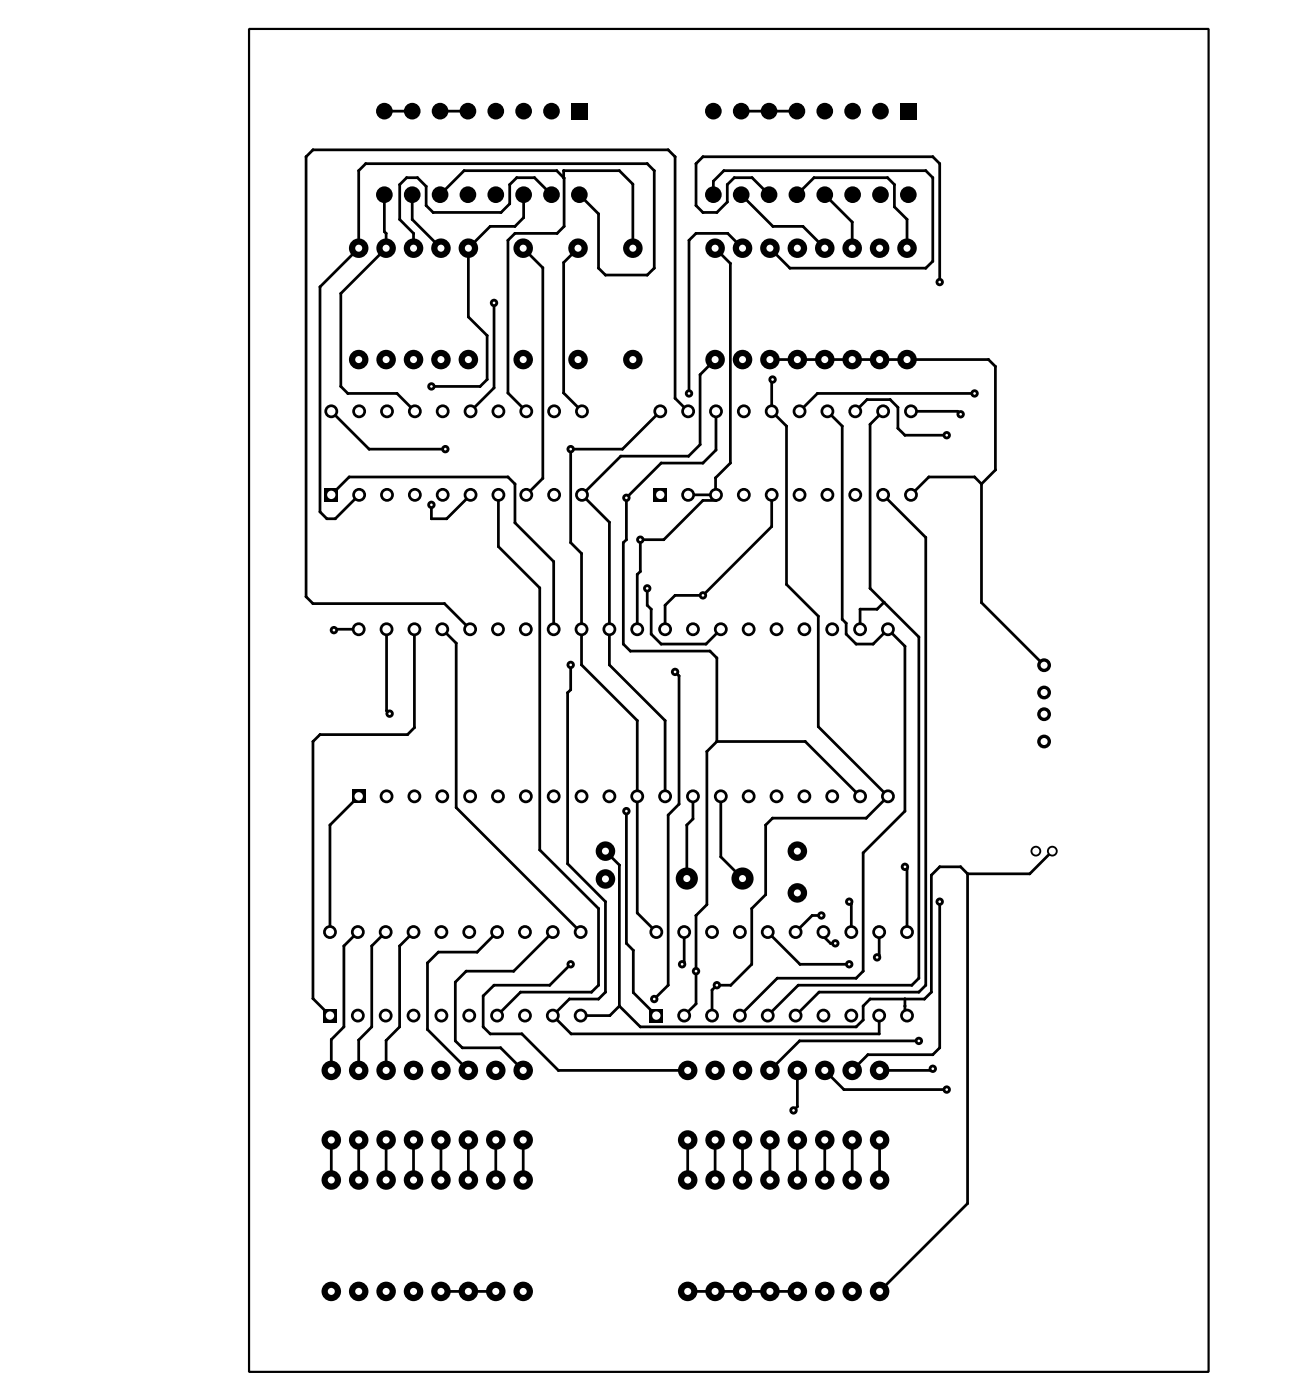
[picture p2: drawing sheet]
<svg xmlns="http://www.w3.org/2000/svg" width="118mm" height="128mm" viewBox="0 0 118 128" stroke-linecap="round" stroke-linejoin="round" font-family="sans-serif">
<g fill="none" stroke="#000" stroke-width=".25">
<path d="M35 17.8v3.3l.2 .2v1.3l-4.1 4.2v8.4l.6 .7h4.5l1.6 1.6M35 10.1h2.6M37.6 17.8v2.2l2.6 2.6M40.1 17.8h.1M40.1 10.1h2.6M47.7 17.8v2l-.7 .8h-2.3l-2 2v6.3l1.7 1.7v4l-.6 .6h-4.5M50.3 17.8l-1.6-1.6h-1.6l-.6 .6v1.8l-.8 .8h-6.2l-.6-.7v-1.7l-.8-.8h-1l-.7 .6v3.2l1.3 1.3v1.3M51.4 16.2v-.6h5.1l1.2 1.2v5.8M51.4 16.2v4.4l-.6 .7h-3.8l-.7 .6v13.9l1.7 1.7M51.4 16.2l-.6-.6h-8.5l-2.2 2.2M52.8 17.8l1.8 1.7v5l.6 .6h3.8l.7-.6v-8.9l-.7-.7h-25.7l-.6 .7v7l-3.5 3.6v20.5l.6 .6h.8l2.1-2.2M65 17.8v-1.3l1-.9h18.4l.7 .6v7.6l-.7 .7h-12.4l-1.8-1.9"/>
<path d="M67.6 17.8l2.9 2.8h2.7l2 2M67.6 10.1h5.1M70.1 17.8h.1M70.1 17.8l-1.5-1.6h-1.6l-.7 .6v1.6l-.9 1h-1.3l-.6-.7v-3.8l.6-.6h21l.6 .6v10.8M72.7 17.8h.1M72.7 17.8l1.5-1.6h6.7l.7 .6v2.1l1.1 1.1v2.6M75.2 17.8l2.5 2.5v2.3M30.2 37.5l3.5 3.5h6.9M45 27.6v7.8l-2.1 2.1M47.7 22.6l1.8 1.8v19.2l-1.5 1.5M52.7 22.6l-1.3 1.3v11.9l1.7 1.7M60.2 37.5l-3.4 3.5h-4.8v8.5l1 1v10.1l5.1 5.1v17.6l1.7 1.7"/>
<path d="M62.7 37.5l-1.1-1.2v-22l-.7-.6h-32.4l-.6 .6v40.1l.6 .7h12l2.4 2.3M65.2 32.8l-1.4 1.4v6.4l-1 1h-6.2l-3.5 3.5 2.5 2.5v13l5 5.1v6.9M65.2 22.6l1.4 1.4v18.2l-1.4 1.4v1.5h-2.5M65.3 37.5v3.5l-1.2 1.2h-3.8l-3.2 3.2v3.8l-.3 .3v9.2l.7 .7h7.2l.7 .6v7.6M67.7 22.6l-1.3-1.3h-2.9l-.7 .6v14M70.2 32.8h19.9l.7 .6v9.5l-1.3 1.2M70.4 34.6v.1v2.8l1.3 1.4v14.4l2.9 2.9v10.1l6.4 6.3-2 2h-8.6l-.6 .7v6.3l-1.3 1.3v5.1l-1.9 1.9h-1.2l-.5 .4v2.3M75.4 37.5l1.4 1.4v17.6l.4 .3v1l.9 .9h1.5l1.4-1.3 1.5 1.5v15.1l-3.8 3.8v10.8l-.6 .6h-7.2l-3.4 3.4M78 37.5l1.1-1.1h2.1l.7 .8v1.9l.6 .6h3.8M80.5 37.5l-1.2 1.2v15l4.5 4.4v31.1l-.7 .7h-10.3l-2.8 2.7M83.1 37.5h4.2l.3 .3M88.9 35.9h-14.4l-1.6 1.6"/>
<path d="M30.2 45.1l1.6-1.6h14.5l.7 .6v3.6l3.5 3.5v6.2M32.7 57.4h-2.2l-.1 .1M35.2 57.4v7.4l.3 .3M37.8 57.4v9l-.6 .6h-8l-.7 .6v23.5l1.6 1.5M40.3 57.4l1.3 1.3v15l11.3 11.3M42.9 45.1l-2.2 2.2h-1.4v-1.3M45.4 45.1v4.8l3.8 3.7v23.9l5.4 5.4v7l-.7 .6h-6.4l-2.2 2.1M59 53.7v1.5l.4 .4v2.2l.9 .9h4.1l1.3-1.3M65.3 45.1v.5h-1.2l-3.6 3.6h-2.1v2.9l-.3 .3v5M70.4 45.1v2.9l-6.3 6.3h-2.5l-1 .9v2.2M80.5 45.1l3.9 3.9v40.9l-.6 .6h-9.1l-2.2 2.1M80.6 54.9l-.6 .7h-1.6v1.8"/>
<path d="M89.5 44.1l-.6-.6h-4.2l-1.6 1.6M89.5 44.1v10.9l5.7 5.7M32.7 72.6l-2.6 2.7v9.7M52 60.6v2.3l-.2 .3v15.6l3.4 3.4v8.3l-.6 .6h-2.7l-1.5 1.5 1.7 1.7h28.1v-1.7M55.2 77.6l1.3 1.3v12.9M57.1 74v12l.6 .7v3.8l2.1 2.1M61.6 61.3l.3 .3v11.7l-1 1v15.6l-1.2 1.2M63.2 72.6v2.1l-.6 .6v4.8M65.4 67.6l-.9 .9v14l-1 1v8.1l-1.1 1M65.4 67.6h8l5 5M65.7 72.6v5.6l2 1.9M82.5 79.1l.2 .2v5.7"/>
<path d="M88.2 79.7l-.6-.6h-1.9l-.8 .7v10.7l-.6 .6h-5l-.6 .7v1.2l-.6 .7h-19.7l-1.9-1.9M88.2 79.7v30.1l-8 8M96 77.6l-2.1 2.1h-5.7M32.6 85l-1.2 1.3v7.4l-1.2 1.1v2.8M35.2 85l-1.3 1.3v7.4l-1.2 1.2v2.7M37.7 85l-1.3 1.3v7.4l-1.2 1.2v2.7M45.3 85l-1.8 1.8h-3.5l-1 1v6.1l3.7 3.7M50.4 85l-3.6 3.6h-4.3l-1 1v5.3l.7 .7h3.4l2.1 2M52 88l-1.9 1.9h-5.1l-.9 .9v2.9l.6 .6h2.9l3.3 3.3h11.8M56.5 91.8l-.9 .8h-2.7M62.4 85v2.8l-.2 .2M70 85l2.9 3h4.5"/>
<path d="M72.7 97.6v3.3l-.3 .4M74.9 83.5h-.8l-1.6 1.5M75.1 85v.4l.6 .6h.5M75.2 97.6l1.8 1.8h9.3M77.4 82.2l.2 .2v2.6M80.2 85v2.1l-.2 .2M82.5 91.1v1.3l.2 .2M83.8 94.9h-10.9l-2.7 2.7M85.1 97.5l-.2 .1h-4.7M85.7 82.2v13.4l-.6 .6h-6l-1.4 1.4M30.2 104v3.6M32.7 104v3.6"/>
<path d="M35.2 104v3.6M37.7 104v3.6M40.2 104v3.6M40.2 117.8h5M42.7 104v3.6M45.2 104v3.6M47.7 104v3.6M62.7 104v3.6M62.7 117.8h10M65.2 104v3.6M67.7 104v3.6M70.2 104v3.6"/>
<path d="M72.7 104v3.6M75.2 104v3.6M77.7 104v3.6M80.2 104v3.6"/>
</g>
<g fill="#000">
<circle cx="27.9" cy="14.3" r=".12"/>
<circle cx="28.5" cy="13.7" r=".12"/>
<circle cx="32.7" cy="15.6" r=".12"/>
<circle cx="33.3" cy="14.9" r=".12"/>
<circle cx="36.4" cy="16.8" r=".12"/>
<circle cx="37.1" cy="16.2" r=".12"/>
<circle cx="38.1" cy="16.2" r=".12"/>
<circle cx="38.9" cy="17" r=".12"/>
<circle cx="38.9" cy="18.7" r=".12"/>
<circle cx="39.5" cy="19.4" r=".12"/>
<circle cx="40.1" cy="17.8" r=".12"/>
<circle cx="42.3" cy="15.6" r=".12"/>
<circle cx="45.7" cy="19.4" r=".12"/>
<circle cx="46.5" cy="18.6" r=".12"/>
<circle cx="46.5" cy="16.8" r=".12"/>
<circle cx="47.1" cy="16.2" r=".12"/>
<circle cx="47.7" cy="19.8" r=".12"/>
<circle cx="48.7" cy="16.2" r=".12"/>
<circle cx="50.8" cy="15.6" r=".12"/>
<circle cx="51.4" cy="16.2" r=".12"/>
<circle cx="51.4" cy="15.6" r=".12"/>
<circle cx="54.6" cy="19.5" r=".12"/>
<circle cx="56.5" cy="15.6" r=".12"/>
<circle cx="57.7" cy="16.8" r=".12"/>
<circle cx="59" cy="14.9" r=".12"/>
<circle cx="59.7" cy="15.6" r=".12"/>
<circle cx="60.9" cy="13.7" r=".12"/>
<circle cx="61.6" cy="14.3" r=".12"/>
<circle cx="63.5" cy="18.7" r=".12"/>
<circle cx="63.5" cy="14.9" r=".12"/>
<circle cx="64.1" cy="14.3" r=".12"/>
<circle cx="64.1" cy="19.4" r=".12"/>
<circle cx="65" cy="16.5" r=".12"/>
<circle cx="65.4" cy="19.4" r=".12"/>
<circle cx="66" cy="15.6" r=".12"/>
<circle cx="66.3" cy="18.4" r=".12"/>
<circle cx="66.3" cy="16.8" r=".12"/>
<circle cx="67" cy="16.2" r=".12"/>
<circle cx="68.6" cy="16.2" r=".12"/>
<circle cx="70.1" cy="17.8" r=".12"/>
<circle cx="72.7" cy="17.8" r=".12"/>
<circle cx="74.2" cy="16.2" r=".12"/>
<circle cx="80.9" cy="16.2" r=".12"/>
<circle cx="81.6" cy="18.9" r=".12"/>
<circle cx="81.6" cy="16.8" r=".12"/>
<circle cx="84.4" cy="15.6" r=".12"/>
<circle cx="85.1" cy="16.2" r=".12"/>
<circle cx="85.1" cy="14.3" r=".12"/>
<circle cx="85.7" cy="14.9" r=".12"/>
<circle cx="29.2" cy="26.2" r=".12"/>
<circle cx="31.1" cy="35.2" r=".12"/>
<circle cx="31.1" cy="26.8" r=".12"/>
<circle cx="31.7" cy="35.9" r=".12"/>
<circle cx="35" cy="21.1" r=".12"/>
<circle cx="35.2" cy="21.3" r=".12"/>
<circle cx="36.2" cy="35.9" r=".12"/>
<circle cx="36.4" cy="20" r=".12"/>
<circle cx="37.6" cy="20" r=".12"/>
<circle cx="37.7" cy="21.3" r=".12"/>
<circle cx="42.7" cy="28.9" r=".12"/>
<circle cx="43.8" cy="35.2" r=".12"/>
<circle cx="44.4" cy="34.6" r=".12"/>
<circle cx="44.4" cy="30.6" r=".12"/>
<circle cx="44.7" cy="20.6" r=".12"/>
<circle cx="45" cy="35.4" r=".12"/>
<circle cx="46.3" cy="35.8" r=".12"/>
<circle cx="46.3" cy="21.9" r=".12"/>
<circle cx="47" cy="20.6" r=".12"/>
<circle cx="47" cy="21.3" r=".12"/>
<circle cx="49.5" cy="24.4" r=".12"/>
<circle cx="50.8" cy="21.3" r=".12"/>
<circle cx="51.4" cy="35.8" r=".12"/>
<circle cx="51.4" cy="23.9" r=".12"/>
<circle cx="51.4" cy="20.6" r=".12"/>
<circle cx="54.6" cy="24.5" r=".12"/>
<circle cx="55.2" cy="25.1" r=".12"/>
<circle cx="59" cy="25.1" r=".12"/>
<circle cx="59.7" cy="24.5" r=".12"/>
<circle cx="61.6" cy="36.3" r=".12"/>
<circle cx="62.8" cy="21.9" r=".12"/>
<circle cx="63.5" cy="21.3" r=".12"/>
<circle cx="63.8" cy="34.2" r=".12"/>
<circle cx="66.4" cy="21.3" r=".12"/>
<circle cx="66.6" cy="24" r=".12"/>
<circle cx="70.4" cy="34.7" r=".12"/>
<circle cx="70.5" cy="20.6" r=".12"/>
<circle cx="71.7" cy="38.9" r=".12"/>
<circle cx="72" cy="24.5" r=".12"/>
<circle cx="73.2" cy="20.6" r=".12"/>
<circle cx="74.5" cy="35.9" r=".12"/>
<circle cx="76.8" cy="38.9" r=".12"/>
<circle cx="77.7" cy="20.3" r=".12"/>
<circle cx="79.1" cy="36.4" r=".12"/>
<circle cx="79.3" cy="38.7" r=".12"/>
<circle cx="81.2" cy="36.4" r=".12"/>
<circle cx="81.9" cy="39.1" r=".12"/>
<circle cx="81.9" cy="37.2" r=".12"/>
<circle cx="82.5" cy="39.7" r=".12"/>
<circle cx="82.7" cy="20" r=".12"/>
<circle cx="84.4" cy="24.5" r=".12"/>
<circle cx="85.1" cy="23.8" r=".12"/>
<circle cx="87.3" cy="37.5" r=".12"/>
<circle cx="90.1" cy="32.8" r=".12"/>
<circle cx="90.8" cy="33.4" r=".12"/>
<circle cx="27.9" cy="54.4" r=".12"/>
<circle cx="28.5" cy="55.1" r=".12"/>
<circle cx="29.2" cy="46.7" r=".12"/>
<circle cx="29.8" cy="47.3" r=".12"/>
<circle cx="30.5" cy="57.4" r=".12"/>
<circle cx="30.6" cy="47.3" r=".12"/>
<circle cx="31.8" cy="43.5" r=".12"/>
<circle cx="33.7" cy="41" r=".12"/>
<circle cx="39.3" cy="47.3" r=".12"/>
<circle cx="40.5" cy="55.1" r=".12"/>
<circle cx="40.7" cy="47.3" r=".12"/>
<circle cx="41.6" cy="58.7" r=".12"/>
<circle cx="45.4" cy="49.9" r=".12"/>
<circle cx="46.3" cy="43.5" r=".12"/>
<circle cx="47" cy="47.7" r=".12"/>
<circle cx="47" cy="44.1" r=".12"/>
<circle cx="49.2" cy="53.6" r=".12"/>
<circle cx="49.5" cy="43.6" r=".12"/>
<circle cx="50.5" cy="51.2" r=".12"/>
<circle cx="52" cy="49.5" r=".12"/>
<circle cx="53" cy="50.5" r=".12"/>
<circle cx="55.6" cy="47.6" r=".12"/>
<circle cx="56.6" cy="41.6" r=".12"/>
<circle cx="56.8" cy="41" r=".12"/>
<circle cx="56.8" cy="49.5" r=".12"/>
<circle cx="56.8" cy="58.7" r=".12"/>
<circle cx="57.1" cy="49.2" r=".12"/>
<circle cx="57.5" cy="59.4" r=".12"/>
<circle cx="58.1" cy="52.4" r=".12"/>
<circle cx="58.4" cy="52.1" r=".12"/>
<circle cx="59" cy="55.2" r=".12"/>
<circle cx="59.4" cy="55.6" r=".12"/>
<circle cx="59.4" cy="57.8" r=".12"/>
<circle cx="60.3" cy="42.2" r=".12"/>
<circle cx="60.3" cy="58.7" r=".12"/>
<circle cx="60.5" cy="49.2" r=".12"/>
<circle cx="60.6" cy="55.2" r=".12"/>
<circle cx="61.6" cy="54.3" r=".12"/>
<circle cx="62.8" cy="41.6" r=".12"/>
<circle cx="63.8" cy="40.6" r=".12"/>
<circle cx="64.1" cy="42.2" r=".12"/>
<circle cx="64.1" cy="45.6" r=".12"/>
<circle cx="64.4" cy="58.7" r=".12"/>
<circle cx="64.7" cy="59.4" r=".12"/>
<circle cx="65.2" cy="43.6" r=".12"/>
<circle cx="65.2" cy="45.1" r=".12"/>
<circle cx="65.3" cy="41" r=".12"/>
<circle cx="65.3" cy="45.6" r=".12"/>
<circle cx="66.6" cy="42.2" r=".12"/>
<circle cx="70.4" cy="48" r=".12"/>
<circle cx="71.7" cy="53.3" r=".12"/>
<circle cx="74.6" cy="56.2" r=".12"/>
<circle cx="76.8" cy="56.5" r=".12"/>
<circle cx="77.2" cy="57.8" r=".12"/>
<circle cx="77.2" cy="56.8" r=".12"/>
<circle cx="78.1" cy="58.7" r=".12"/>
<circle cx="78.4" cy="55.6" r=".12"/>
<circle cx="79.3" cy="53.7" r=".12"/>
<circle cx="79.6" cy="58.7" r=".12"/>
<circle cx="80" cy="55.6" r=".12"/>
<circle cx="80.6" cy="54.9" r=".12"/>
<circle cx="82.5" cy="59" r=".12"/>
<circle cx="83.8" cy="58.1" r=".12"/>
<circle cx="84.4" cy="49" r=".12"/>
<circle cx="84.7" cy="43.5" r=".12"/>
<circle cx="88.9" cy="43.5" r=".12"/>
<circle cx="89.5" cy="44.2" r=".12"/>
<circle cx="89.5" cy="55" r=".12"/>
<circle cx="90.8" cy="42.9" r=".12"/>
<circle cx="28.5" cy="67.6" r=".12"/>
<circle cx="29.2" cy="67" r=".12"/>
<circle cx="30.1" cy="75.3" r=".12"/>
<circle cx="35.2" cy="64.8" r=".12"/>
<circle cx="37.2" cy="67" r=".12"/>
<circle cx="37.8" cy="66.4" r=".12"/>
<circle cx="41.6" cy="73.7" r=".12"/>
<circle cx="49.2" cy="77.5" r=".12"/>
<circle cx="51.8" cy="78.8" r=".12"/>
<circle cx="51.8" cy="63.2" r=".12"/>
<circle cx="52" cy="62.9" r=".12"/>
<circle cx="53" cy="60.6" r=".12"/>
<circle cx="55.6" cy="60.6" r=".12"/>
<circle cx="56.5" cy="78.9" r=".12"/>
<circle cx="58.1" cy="65.7" r=".12"/>
<circle cx="60.6" cy="65.7" r=".12"/>
<circle cx="60.9" cy="74.3" r=".12"/>
<circle cx="61.9" cy="61.6" r=".12"/>
<circle cx="61.9" cy="73.3" r=".12"/>
<circle cx="62.6" cy="75.3" r=".12"/>
<circle cx="63.2" cy="74.7" r=".12"/>
<circle cx="64.5" cy="68.5" r=".12"/>
<circle cx="65.4" cy="67.6" r=".12"/>
<circle cx="65.4" cy="60" r=".12"/>
<circle cx="65.7" cy="78.2" r=".12"/>
<circle cx="69.8" cy="75.3" r=".12"/>
<circle cx="70.4" cy="74.6" r=".12"/>
<circle cx="73.4" cy="67.6" r=".12"/>
<circle cx="74.6" cy="66.3" r=".12"/>
<circle cx="78.7" cy="77.8" r=".12"/>
<circle cx="79" cy="74.6" r=".12"/>
<circle cx="82.5" cy="79.1" r=".38"/>
<circle cx="82.5" cy="74" r=".12"/>
<circle cx="82.7" cy="79.3" r=".12"/>
<circle cx="84.9" cy="79.8" r=".12"/>
<circle cx="85.7" cy="79.1" r=".12"/>
<circle cx="87.6" cy="79.1" r=".12"/>
<circle cx="88.2" cy="79.7" r=".12"/>
<circle cx="93.9" cy="79.7" r=".12"/>
<circle cx="28.5" cy="91.1" r=".12"/>
<circle cx="30.2" cy="94.8" r=".12"/>
<circle cx="31.4" cy="86.3" r=".12"/>
<circle cx="31.4" cy="93.7" r=".12"/>
<circle cx="32.7" cy="94.9" r=".12"/>
<circle cx="33.9" cy="86.3" r=".12"/>
<circle cx="33.9" cy="93.7" r=".12"/>
<circle cx="35.2" cy="94.9" r=".12"/>
<circle cx="36.4" cy="93.7" r=".12"/>
<circle cx="36.4" cy="86.3" r=".12"/>
<circle cx="39" cy="93.9" r=".12"/>
<circle cx="39" cy="87.8" r=".12"/>
<circle cx="40" cy="86.9" r=".12"/>
<circle cx="41.5" cy="89.6" r=".12"/>
<circle cx="41.5" cy="95" r=".12"/>
<circle cx="42.2" cy="95.6" r=".12"/>
<circle cx="42.5" cy="88.6" r=".12"/>
<circle cx="43.5" cy="86.9" r=".12"/>
<circle cx="44.1" cy="93.7" r=".12"/>
<circle cx="44.1" cy="90.9" r=".12"/>
<circle cx="44.7" cy="94.3" r=".12"/>
<circle cx="45.1" cy="89.9" r=".12"/>
<circle cx="45.7" cy="95.6" r=".12"/>
<circle cx="46.8" cy="88.6" r=".12"/>
<circle cx="47.5" cy="90.5" r=".12"/>
<circle cx="47.6" cy="94.3" r=".12"/>
<circle cx="50.1" cy="89.9" r=".12"/>
<circle cx="50.9" cy="97.6" r=".12"/>
<circle cx="51.9" cy="91.1" r=".12"/>
<circle cx="52.1" cy="94.3" r=".12"/>
<circle cx="53.9" cy="90.5" r=".12"/>
<circle cx="54.6" cy="82.9" r=".12"/>
<circle cx="54.6" cy="91.1" r=".12"/>
<circle cx="54.6" cy="89.9" r=".12"/>
<circle cx="55.2" cy="82.3" r=".12"/>
<circle cx="55.2" cy="90.5" r=".12"/>
<circle cx="55.6" cy="92.6" r=".12"/>
<circle cx="56.5" cy="91.8" r=".12"/>
<circle cx="57.1" cy="86.1" r=".12"/>
<circle cx="57.8" cy="86.7" r=".12"/>
<circle cx="57.8" cy="90.5" r=".12"/>
<circle cx="58.1" cy="83.3" r=".12"/>
<circle cx="58.4" cy="93.7" r=".12"/>
<circle cx="60.9" cy="89.9" r=".12"/>
<circle cx="62.4" cy="87.8" r=".12"/>
<circle cx="63.5" cy="91.6" r=".12"/>
<circle cx="63.5" cy="83.5" r=".12"/>
<circle cx="64.5" cy="82.5" r=".12"/>
<circle cx="64.9" cy="90.3" r=".12"/>
<circle cx="66.6" cy="89.9" r=".12"/>
<circle cx="68.6" cy="88" r=".12"/>
<circle cx="68.6" cy="82.9" r=".12"/>
<circle cx="69.8" cy="81.6" r=".12"/>
<circle cx="70.9" cy="89.2" r=".12"/>
<circle cx="72.8" cy="89.9" r=".12"/>
<circle cx="72.9" cy="95" r=".12"/>
<circle cx="73" cy="88" r=".12"/>
<circle cx="74.1" cy="83.5" r=".12"/>
<circle cx="74.7" cy="90.5" r=".12"/>
<circle cx="75.1" cy="85.4" r=".12"/>
<circle cx="75.7" cy="86.1" r=".12"/>
<circle cx="77" cy="99.4" r=".12"/>
<circle cx="77.6" cy="82.4" r=".12"/>
<circle cx="78.1" cy="93.7" r=".12"/>
<circle cx="78.1" cy="89.2" r=".12"/>
<circle cx="78.7" cy="91.8" r=".12"/>
<circle cx="78.7" cy="88.6" r=".12"/>
<circle cx="78.7" cy="93" r=".12"/>
<circle cx="79.1" cy="96.2" r=".12"/>
<circle cx="79.3" cy="91.1" r=".12"/>
<circle cx="80.2" cy="94.3" r=".12"/>
<circle cx="80.2" cy="87.1" r=".12"/>
<circle cx="82.5" cy="91.1" r=".12"/>
<circle cx="82.5" cy="91.8" r=".12"/>
<circle cx="82.5" cy="92.5" r=".12"/>
<circle cx="83.2" cy="89.9" r=".12"/>
<circle cx="83.8" cy="89.2" r=".12"/>
<circle cx="83.8" cy="90.5" r=".12"/>
<circle cx="84.3" cy="91.1" r=".12"/>
<circle cx="84.4" cy="89.9" r=".12"/>
<circle cx="84.9" cy="97.6" r=".12"/>
<circle cx="84.9" cy="90.5" r=".12"/>
<circle cx="85.1" cy="96.2" r=".12"/>
<circle cx="85.7" cy="95.6" r=".12"/>
<circle cx="72.7" cy="100.9" r=".12"/>
<circle cx="88.2" cy="109.8" r=".12"/>
</g>
<circle cx="82.5" cy="79.1" r=".12" fill="#fff"/>
<circle cx="35.5" cy="65.1" r=".38" fill="#000"/>
<circle cx="35.5" cy="65.1" r=".12" fill="#fff"/>
<circle cx="57.1" cy="74" r=".38" fill="#000"/>
<circle cx="57.1" cy="74" r=".12" fill="#fff"/>
<circle cx="30.4" cy="57.5" r=".38" fill="#000"/>
<circle cx="30.4" cy="57.5" r=".12" fill="#fff"/>
<circle cx="63.5" cy="88.6" r=".38" fill="#000"/>
<circle cx="63.5" cy="88.6" r=".12" fill="#fff"/>
<circle cx="57.1" cy="45.4" r=".38" fill="#000"/>
<circle cx="57.1" cy="45.4" r=".12" fill="#fff"/>
<circle cx="65.4" cy="89.9" r=".38" fill="#000"/>
<circle cx="65.4" cy="89.9" r=".12" fill="#fff"/>
<circle cx="70.4" cy="34.6" r=".38" fill="#000"/>
<circle cx="70.4" cy="34.6" r=".12" fill="#fff"/>
<circle cx="59" cy="53.7" r=".38" fill="#000"/>
<circle cx="59" cy="53.7" r=".12" fill="#fff"/>
<circle cx="59.7" cy="91.1" r=".38" fill="#000"/>
<circle cx="59.7" cy="91.1" r=".12" fill="#fff"/>
<circle cx="61.6" cy="61.3" r=".38" fill="#000"/>
<circle cx="61.6" cy="61.3" r=".12" fill="#fff"/>
<circle cx="64.1" cy="54.3" r=".38" fill="#000"/>
<circle cx="64.1" cy="54.3" r=".12" fill="#fff"/>
<circle cx="58.4" cy="49.2" r=".38" fill="#000"/>
<circle cx="58.4" cy="49.2" r=".12" fill="#fff"/>
<circle cx="52" cy="60.6" r=".38" fill="#000"/>
<circle cx="52" cy="60.6" r=".12" fill="#fff"/>
<circle cx="39.3" cy="35.2" r=".38" fill="#000"/>
<circle cx="39.3" cy="35.2" r=".12" fill="#fff"/>
<circle cx="39.3" cy="46" r=".38" fill="#000"/>
<circle cx="39.3" cy="46" r=".12" fill="#fff"/>
<circle cx="45" cy="27.6" r=".38" fill="#000"/>
<circle cx="45" cy="27.6" r=".12" fill="#fff"/>
<circle cx="62.8" cy="35.9" r=".38" fill="#000"/>
<circle cx="62.8" cy="35.9" r=".12" fill="#fff"/>
<circle cx="87.6" cy="37.8" r=".38" fill="#000"/>
<circle cx="87.6" cy="37.8" r=".12" fill="#fff"/>
<circle cx="85.7" cy="25.7" r=".38" fill="#000"/>
<circle cx="85.7" cy="25.7" r=".12" fill="#fff"/>
<circle cx="86.3" cy="39.7" r=".38" fill="#000"/>
<circle cx="86.3" cy="39.7" r=".12" fill="#fff"/>
<circle cx="88.9" cy="35.9" r=".38" fill="#000"/>
<circle cx="88.9" cy="35.9" r=".12" fill="#fff"/>
<circle cx="52" cy="88" r=".38" fill="#000"/>
<circle cx="52" cy="88" r=".12" fill="#fff"/>
<circle cx="62.2" cy="88" r=".38" fill="#000"/>
<circle cx="62.2" cy="88" r=".12" fill="#fff"/>
<circle cx="83.8" cy="94.9" r=".38" fill="#000"/>
<circle cx="83.8" cy="95" r=".12" fill="#fff"/>
<circle cx="77.4" cy="88" r=".38" fill="#000"/>
<circle cx="77.4" cy="88" r=".12" fill="#fff"/>
<circle cx="72.4" cy="101.3" r=".38" fill="#000"/>
<circle cx="72.4" cy="101.3" r=".12" fill="#fff"/>
<circle cx="74.9" cy="83.5" r=".38" fill="#000"/>
<circle cx="74.9" cy="83.5" r=".12" fill="#fff"/>
<circle cx="86.3" cy="99.4" r=".38" fill="#000"/>
<circle cx="86.3" cy="99.4" r=".12" fill="#fff"/>
<circle cx="76.2" cy="86" r=".38" fill="#000"/>
<circle cx="76.2" cy="86.1" r=".12" fill="#fff"/>
<circle cx="85.7" cy="82.2" r=".38" fill="#000"/>
<circle cx="85.7" cy="82.3" r=".12" fill="#fff"/>
<circle cx="77.4" cy="82.2" r=".38" fill="#000"/>
<circle cx="77.4" cy="82.3" r=".12" fill="#fff"/>
<circle cx="85.1" cy="97.5" r=".38" fill="#000"/>
<circle cx="85.1" cy="97.5" r=".12" fill="#fff"/>
<circle cx="80" cy="87.3" r=".38" fill="#000"/>
<circle cx="80" cy="87.3" r=".12" fill="#fff"/>
<circle cx="40.6" cy="41" r=".38" fill="#000"/>
<circle cx="40.6" cy="41" r=".12" fill="#fff"/>
<circle cx="52" cy="41" r=".38" fill="#000"/>
<circle cx="52" cy="41" r=".12" fill="#fff"/>
<path d="M32.1 72h1.2v1.3h-1.2z" fill="#000"/>
<circle cx="32.7" cy="72.6" r=".38" fill="#fff"/>
<circle cx="35.2" cy="72.6" r=".63" fill="#000"/>
<circle cx="35.2" cy="72.6" r=".38" fill="#fff"/>
<circle cx="37.8" cy="72.6" r=".63" fill="#000"/>
<circle cx="37.8" cy="72.6" r=".38" fill="#fff"/>
<circle cx="40.3" cy="72.6" r=".63" fill="#000"/>
<circle cx="40.3" cy="72.6" r=".38" fill="#fff"/>
<circle cx="42.9" cy="72.6" r=".63" fill="#000"/>
<circle cx="42.9" cy="72.6" r=".38" fill="#fff"/>
<circle cx="45.4" cy="72.6" r=".63" fill="#000"/>
<circle cx="45.4" cy="72.6" r=".38" fill="#fff"/>
<circle cx="47.9" cy="72.6" r=".63" fill="#000"/>
<circle cx="47.9" cy="72.6" r=".38" fill="#fff"/>
<circle cx="50.5" cy="72.6" r=".63" fill="#000"/>
<circle cx="50.5" cy="72.6" r=".38" fill="#fff"/>
<circle cx="53" cy="72.6" r=".63" fill="#000"/>
<circle cx="53" cy="72.6" r=".38" fill="#fff"/>
<circle cx="55.6" cy="72.6" r=".63" fill="#000"/>
<circle cx="55.6" cy="72.6" r=".38" fill="#fff"/>
<circle cx="58.1" cy="72.6" r=".63" fill="#000"/>
<circle cx="58.1" cy="72.6" r=".38" fill="#fff"/>
<circle cx="60.6" cy="72.6" r=".63" fill="#000"/>
<circle cx="60.6" cy="72.6" r=".38" fill="#fff"/>
<circle cx="63.2" cy="72.6" r=".63" fill="#000"/>
<circle cx="63.2" cy="72.6" r=".38" fill="#fff"/>
<circle cx="65.7" cy="72.6" r=".63" fill="#000"/>
<circle cx="65.7" cy="72.6" r=".38" fill="#fff"/>
<circle cx="68.3" cy="72.6" r=".63" fill="#000"/>
<circle cx="68.3" cy="72.6" r=".38" fill="#fff"/>
<circle cx="70.8" cy="72.6" r=".63" fill="#000"/>
<circle cx="70.8" cy="72.6" r=".38" fill="#fff"/>
<circle cx="73.3" cy="72.6" r=".63" fill="#000"/>
<circle cx="73.3" cy="72.6" r=".38" fill="#fff"/>
<circle cx="75.9" cy="72.6" r=".63" fill="#000"/>
<circle cx="75.9" cy="72.6" r=".38" fill="#fff"/>
<circle cx="78.4" cy="72.6" r=".63" fill="#000"/>
<circle cx="78.4" cy="72.6" r=".38" fill="#fff"/>
<circle cx="81" cy="72.6" r=".63" fill="#000"/>
<circle cx="81" cy="72.6" r=".38" fill="#fff"/>
<circle cx="81" cy="57.4" r=".63" fill="#000"/>
<circle cx="81" cy="57.4" r=".38" fill="#fff"/>
<circle cx="78.4" cy="57.4" r=".63" fill="#000"/>
<circle cx="78.4" cy="57.4" r=".38" fill="#fff"/>
<circle cx="75.9" cy="57.4" r=".63" fill="#000"/>
<circle cx="75.9" cy="57.4" r=".38" fill="#fff"/>
<circle cx="73.3" cy="57.4" r=".63" fill="#000"/>
<circle cx="73.3" cy="57.4" r=".38" fill="#fff"/>
<circle cx="70.8" cy="57.4" r=".63" fill="#000"/>
<circle cx="70.8" cy="57.4" r=".38" fill="#fff"/>
<circle cx="68.3" cy="57.4" r=".63" fill="#000"/>
<circle cx="68.3" cy="57.4" r=".38" fill="#fff"/>
<circle cx="65.7" cy="57.4" r=".63" fill="#000"/>
<circle cx="65.7" cy="57.4" r=".38" fill="#fff"/>
<circle cx="63.2" cy="57.4" r=".63" fill="#000"/>
<circle cx="63.2" cy="57.4" r=".38" fill="#fff"/>
<circle cx="60.6" cy="57.4" r=".63" fill="#000"/>
<circle cx="60.6" cy="57.4" r=".38" fill="#fff"/>
<circle cx="58.1" cy="57.4" r=".63" fill="#000"/>
<circle cx="58.1" cy="57.4" r=".38" fill="#fff"/>
<circle cx="55.6" cy="57.4" r=".63" fill="#000"/>
<circle cx="55.6" cy="57.4" r=".38" fill="#fff"/>
<circle cx="53" cy="57.4" r=".63" fill="#000"/>
<circle cx="53" cy="57.4" r=".38" fill="#fff"/>
<circle cx="50.5" cy="57.4" r=".63" fill="#000"/>
<circle cx="50.5" cy="57.4" r=".38" fill="#fff"/>
<circle cx="47.9" cy="57.4" r=".63" fill="#000"/>
<circle cx="47.9" cy="57.4" r=".38" fill="#fff"/>
<circle cx="45.4" cy="57.4" r=".63" fill="#000"/>
<circle cx="45.4" cy="57.4" r=".38" fill="#fff"/>
<circle cx="42.9" cy="57.4" r=".63" fill="#000"/>
<circle cx="42.9" cy="57.4" r=".38" fill="#fff"/>
<circle cx="40.3" cy="57.4" r=".63" fill="#000"/>
<circle cx="40.3" cy="57.4" r=".38" fill="#fff"/>
<circle cx="37.8" cy="57.4" r=".63" fill="#000"/>
<circle cx="37.8" cy="57.4" r=".38" fill="#fff"/>
<circle cx="35.2" cy="57.4" r=".63" fill="#000"/>
<circle cx="35.2" cy="57.4" r=".38" fill="#fff"/>
<circle cx="32.7" cy="57.4" r=".63" fill="#000"/>
<circle cx="32.7" cy="57.4" r=".38" fill="#fff"/>
<path d="M29.6 44.5h1.2v1.3h-1.2z" fill="#000"/>
<circle cx="30.2" cy="45.1" r=".38" fill="#fff"/>
<circle cx="32.7" cy="45.1" r=".63" fill="#000"/>
<circle cx="32.7" cy="45.1" r=".38" fill="#fff"/>
<circle cx="35.3" cy="45.1" r=".63" fill="#000"/>
<circle cx="35.3" cy="45.1" r=".38" fill="#fff"/>
<circle cx="37.8" cy="45.1" r=".63" fill="#000"/>
<circle cx="37.8" cy="45.1" r=".38" fill="#fff"/>
<circle cx="40.4" cy="45.1" r=".63" fill="#000"/>
<circle cx="40.4" cy="45.1" r=".38" fill="#fff"/>
<circle cx="42.9" cy="45.1" r=".63" fill="#000"/>
<circle cx="42.9" cy="45.1" r=".38" fill="#fff"/>
<circle cx="45.4" cy="45.1" r=".63" fill="#000"/>
<circle cx="45.4" cy="45.1" r=".38" fill="#fff"/>
<circle cx="48" cy="45.1" r=".63" fill="#000"/>
<circle cx="48" cy="45.1" r=".38" fill="#fff"/>
<circle cx="50.5" cy="45.1" r=".63" fill="#000"/>
<circle cx="50.5" cy="45.1" r=".38" fill="#fff"/>
<circle cx="53.1" cy="45.1" r=".63" fill="#000"/>
<circle cx="53.1" cy="45.1" r=".38" fill="#fff"/>
<circle cx="53.1" cy="37.5" r=".63" fill="#000"/>
<circle cx="53.1" cy="37.5" r=".38" fill="#fff"/>
<circle cx="50.5" cy="37.5" r=".63" fill="#000"/>
<circle cx="50.5" cy="37.5" r=".38" fill="#fff"/>
<circle cx="48" cy="37.5" r=".63" fill="#000"/>
<circle cx="48" cy="37.5" r=".38" fill="#fff"/>
<circle cx="45.4" cy="37.5" r=".63" fill="#000"/>
<circle cx="45.4" cy="37.5" r=".38" fill="#fff"/>
<circle cx="42.9" cy="37.5" r=".63" fill="#000"/>
<circle cx="42.9" cy="37.5" r=".38" fill="#fff"/>
<circle cx="40.4" cy="37.5" r=".63" fill="#000"/>
<circle cx="40.4" cy="37.5" r=".38" fill="#fff"/>
<circle cx="37.8" cy="37.5" r=".63" fill="#000"/>
<circle cx="37.8" cy="37.5" r=".38" fill="#fff"/>
<circle cx="35.3" cy="37.5" r=".63" fill="#000"/>
<circle cx="35.3" cy="37.5" r=".38" fill="#fff"/>
<circle cx="32.7" cy="37.5" r=".63" fill="#000"/>
<circle cx="32.7" cy="37.5" r=".38" fill="#fff"/>
<circle cx="30.2" cy="37.5" r=".63" fill="#000"/>
<circle cx="30.2" cy="37.5" r=".38" fill="#fff"/>
<path d="M59.6 44.5h1.2v1.3h-1.2z" fill="#000"/>
<circle cx="60.2" cy="45.1" r=".38" fill="#fff"/>
<circle cx="62.7" cy="45.1" r=".63" fill="#000"/>
<circle cx="62.7" cy="45.1" r=".38" fill="#fff"/>
<circle cx="65.3" cy="45.1" r=".63" fill="#000"/>
<circle cx="65.3" cy="45.1" r=".38" fill="#fff"/>
<circle cx="67.8" cy="45.1" r=".63" fill="#000"/>
<circle cx="67.8" cy="45.1" r=".38" fill="#fff"/>
<circle cx="70.4" cy="45.1" r=".63" fill="#000"/>
<circle cx="70.4" cy="45.1" r=".38" fill="#fff"/>
<circle cx="72.9" cy="45.1" r=".63" fill="#000"/>
<circle cx="72.9" cy="45.1" r=".38" fill="#fff"/>
<circle cx="75.4" cy="45.1" r=".63" fill="#000"/>
<circle cx="75.4" cy="45.1" r=".38" fill="#fff"/>
<circle cx="78" cy="45.1" r=".63" fill="#000"/>
<circle cx="78" cy="45.1" r=".38" fill="#fff"/>
<circle cx="80.5" cy="45.1" r=".63" fill="#000"/>
<circle cx="80.5" cy="45.1" r=".38" fill="#fff"/>
<circle cx="83.1" cy="45.1" r=".63" fill="#000"/>
<circle cx="83.1" cy="45.1" r=".38" fill="#fff"/>
<circle cx="83.1" cy="37.5" r=".63" fill="#000"/>
<circle cx="83.1" cy="37.5" r=".38" fill="#fff"/>
<circle cx="80.5" cy="37.5" r=".63" fill="#000"/>
<circle cx="80.5" cy="37.5" r=".38" fill="#fff"/>
<circle cx="78" cy="37.5" r=".63" fill="#000"/>
<circle cx="78" cy="37.5" r=".38" fill="#fff"/>
<circle cx="75.4" cy="37.5" r=".63" fill="#000"/>
<circle cx="75.4" cy="37.5" r=".38" fill="#fff"/>
<circle cx="72.9" cy="37.5" r=".63" fill="#000"/>
<circle cx="72.9" cy="37.5" r=".38" fill="#fff"/>
<circle cx="70.4" cy="37.5" r=".63" fill="#000"/>
<circle cx="70.4" cy="37.5" r=".38" fill="#fff"/>
<circle cx="67.8" cy="37.5" r=".63" fill="#000"/>
<circle cx="67.8" cy="37.5" r=".38" fill="#fff"/>
<circle cx="65.3" cy="37.5" r=".63" fill="#000"/>
<circle cx="65.3" cy="37.5" r=".38" fill="#fff"/>
<circle cx="62.7" cy="37.5" r=".63" fill="#000"/>
<circle cx="62.7" cy="37.5" r=".38" fill="#fff"/>
<circle cx="60.2" cy="37.5" r=".63" fill="#000"/>
<circle cx="60.2" cy="37.5" r=".38" fill="#fff"/>
<path d="M29.5 92h1.2v1.3h-1.2z" fill="#000"/>
<circle cx="30.1" cy="92.6" r=".38" fill="#fff"/>
<circle cx="32.6" cy="92.6" r=".63" fill="#000"/>
<circle cx="32.6" cy="92.6" r=".38" fill="#fff"/>
<circle cx="35.2" cy="92.6" r=".63" fill="#000"/>
<circle cx="35.2" cy="92.6" r=".38" fill="#fff"/>
<circle cx="37.7" cy="92.6" r=".63" fill="#000"/>
<circle cx="37.7" cy="92.6" r=".38" fill="#fff"/>
<circle cx="40.2" cy="92.6" r=".63" fill="#000"/>
<circle cx="40.2" cy="92.6" r=".38" fill="#fff"/>
<circle cx="42.8" cy="92.6" r=".63" fill="#000"/>
<circle cx="42.8" cy="92.6" r=".38" fill="#fff"/>
<circle cx="45.3" cy="92.6" r=".63" fill="#000"/>
<circle cx="45.3" cy="92.6" r=".38" fill="#fff"/>
<circle cx="47.9" cy="92.6" r=".63" fill="#000"/>
<circle cx="47.9" cy="92.6" r=".38" fill="#fff"/>
<circle cx="50.4" cy="92.6" r=".63" fill="#000"/>
<circle cx="50.4" cy="92.6" r=".38" fill="#fff"/>
<circle cx="52.9" cy="92.6" r=".63" fill="#000"/>
<circle cx="52.9" cy="92.6" r=".38" fill="#fff"/>
<circle cx="52.9" cy="85" r=".63" fill="#000"/>
<circle cx="52.9" cy="85" r=".38" fill="#fff"/>
<circle cx="50.4" cy="85" r=".63" fill="#000"/>
<circle cx="50.4" cy="85" r=".38" fill="#fff"/>
<circle cx="47.9" cy="85" r=".63" fill="#000"/>
<circle cx="47.9" cy="85" r=".38" fill="#fff"/>
<circle cx="45.3" cy="85" r=".63" fill="#000"/>
<circle cx="45.3" cy="85" r=".38" fill="#fff"/>
<circle cx="42.8" cy="85" r=".63" fill="#000"/>
<circle cx="42.8" cy="85" r=".38" fill="#fff"/>
<circle cx="40.2" cy="85" r=".63" fill="#000"/>
<circle cx="40.2" cy="85" r=".38" fill="#fff"/>
<circle cx="37.7" cy="85" r=".63" fill="#000"/>
<circle cx="37.7" cy="85" r=".38" fill="#fff"/>
<circle cx="35.2" cy="85" r=".63" fill="#000"/>
<circle cx="35.2" cy="85" r=".38" fill="#fff"/>
<circle cx="32.6" cy="85" r=".63" fill="#000"/>
<circle cx="32.6" cy="85" r=".38" fill="#fff"/>
<circle cx="30.1" cy="85" r=".63" fill="#000"/>
<circle cx="30.1" cy="85" r=".38" fill="#fff"/>
<path d="M59.2 92h1.3v1.3h-1.3z" fill="#000"/>
<circle cx="59.8" cy="92.6" r=".38" fill="#fff"/>
<circle cx="62.4" cy="92.6" r=".63" fill="#000"/>
<circle cx="62.4" cy="92.6" r=".38" fill="#fff"/>
<circle cx="64.9" cy="92.6" r=".63" fill="#000"/>
<circle cx="64.9" cy="92.6" r=".38" fill="#fff"/>
<circle cx="67.5" cy="92.6" r=".63" fill="#000"/>
<circle cx="67.5" cy="92.6" r=".38" fill="#fff"/>
<circle cx="70" cy="92.6" r=".63" fill="#000"/>
<circle cx="70" cy="92.6" r=".38" fill="#fff"/>
<circle cx="72.5" cy="92.6" r=".63" fill="#000"/>
<circle cx="72.5" cy="92.6" r=".38" fill="#fff"/>
<circle cx="75.1" cy="92.6" r=".63" fill="#000"/>
<circle cx="75.1" cy="92.6" r=".38" fill="#fff"/>
<circle cx="77.6" cy="92.6" r=".63" fill="#000"/>
<circle cx="77.6" cy="92.6" r=".38" fill="#fff"/>
<circle cx="80.2" cy="92.6" r=".63" fill="#000"/>
<circle cx="80.2" cy="92.6" r=".38" fill="#fff"/>
<circle cx="82.7" cy="92.6" r=".63" fill="#000"/>
<circle cx="82.7" cy="92.6" r=".38" fill="#fff"/>
<circle cx="82.7" cy="85" r=".63" fill="#000"/>
<circle cx="82.7" cy="85" r=".38" fill="#fff"/>
<circle cx="80.2" cy="85" r=".63" fill="#000"/>
<circle cx="80.2" cy="85" r=".38" fill="#fff"/>
<circle cx="77.6" cy="85" r=".63" fill="#000"/>
<circle cx="77.6" cy="85" r=".38" fill="#fff"/>
<circle cx="75.1" cy="85" r=".63" fill="#000"/>
<circle cx="75.1" cy="85" r=".38" fill="#fff"/>
<circle cx="72.5" cy="85" r=".63" fill="#000"/>
<circle cx="72.5" cy="85" r=".38" fill="#fff"/>
<circle cx="70" cy="85" r=".63" fill="#000"/>
<circle cx="70" cy="85" r=".38" fill="#fff"/>
<circle cx="67.5" cy="85" r=".63" fill="#000"/>
<circle cx="67.5" cy="85" r=".38" fill="#fff"/>
<circle cx="64.9" cy="85" r=".63" fill="#000"/>
<circle cx="64.9" cy="85" r=".38" fill="#fff"/>
<circle cx="62.4" cy="85" r=".63" fill="#000"/>
<circle cx="62.4" cy="85" r=".38" fill="#fff"/>
<circle cx="59.8" cy="85" r=".63" fill="#000"/>
<circle cx="59.8" cy="85" r=".38" fill="#fff"/>
<circle cx="95.2" cy="67.6" r=".63" fill="#000"/>
<circle cx="95.2" cy="67.6" r=".32" fill="#fff"/>
<circle cx="95.2" cy="65.2" r=".63" fill="#000"/>
<circle cx="95.2" cy="65.1" r=".32" fill="#fff"/>
<circle cx="95.2" cy="63.2" r=".63" fill="#000"/>
<circle cx="95.2" cy="63.2" r=".32" fill="#fff"/>
<circle cx="95.2" cy="60.7" r=".63" fill="#000"/>
<circle cx="95.2" cy="60.7" r=".32" fill="#fff"/>
<circle cx="67.7" cy="80.1" r="1.01" fill="#000"/>
<circle cx="67.7" cy="80.1" r=".32" fill="#fff"/>
<circle cx="62.6" cy="80.1" r="1.01" fill="#000"/>
<circle cx="62.6" cy="80.1" r=".32" fill="#fff"/>
<circle cx="30.2" cy="97.6" r=".89" fill="#000"/>
<circle cx="30.2" cy="97.6" r=".32" fill="#fff"/>
<circle cx="30.2" cy="104" r=".89" fill="#000"/>
<circle cx="30.2" cy="104" r=".32" fill="#fff"/>
<circle cx="35.2" cy="97.6" r=".89" fill="#000"/>
<circle cx="35.2" cy="97.6" r=".32" fill="#fff"/>
<circle cx="35.2" cy="104" r=".89" fill="#000"/>
<circle cx="35.2" cy="104" r=".32" fill="#fff"/>
<circle cx="32.7" cy="97.6" r=".89" fill="#000"/>
<circle cx="32.7" cy="97.6" r=".32" fill="#fff"/>
<circle cx="32.7" cy="104" r=".89" fill="#000"/>
<circle cx="32.7" cy="104" r=".32" fill="#fff"/>
<circle cx="37.7" cy="97.6" r=".89" fill="#000"/>
<circle cx="37.7" cy="97.6" r=".32" fill="#fff"/>
<circle cx="37.7" cy="104" r=".89" fill="#000"/>
<circle cx="37.7" cy="104" r=".32" fill="#fff"/>
<circle cx="40.2" cy="97.6" r=".89" fill="#000"/>
<circle cx="40.2" cy="97.6" r=".32" fill="#fff"/>
<circle cx="40.2" cy="104" r=".89" fill="#000"/>
<circle cx="40.2" cy="104" r=".32" fill="#fff"/>
<circle cx="42.7" cy="97.6" r=".89" fill="#000"/>
<circle cx="42.7" cy="97.6" r=".32" fill="#fff"/>
<circle cx="42.7" cy="104" r=".89" fill="#000"/>
<circle cx="42.7" cy="104" r=".32" fill="#fff"/>
<circle cx="45.2" cy="97.6" r=".89" fill="#000"/>
<circle cx="45.2" cy="97.6" r=".32" fill="#fff"/>
<circle cx="45.2" cy="104" r=".89" fill="#000"/>
<circle cx="45.2" cy="104" r=".32" fill="#fff"/>
<circle cx="47.7" cy="97.6" r=".89" fill="#000"/>
<circle cx="47.7" cy="97.6" r=".32" fill="#fff"/>
<circle cx="47.7" cy="104" r=".89" fill="#000"/>
<circle cx="47.7" cy="104" r=".32" fill="#fff"/>
<circle cx="62.7" cy="97.6" r=".89" fill="#000"/>
<circle cx="62.7" cy="97.6" r=".32" fill="#fff"/>
<circle cx="62.7" cy="104" r=".89" fill="#000"/>
<circle cx="62.7" cy="104" r=".32" fill="#fff"/>
<circle cx="65.2" cy="97.6" r=".89" fill="#000"/>
<circle cx="65.2" cy="97.6" r=".32" fill="#fff"/>
<circle cx="65.2" cy="104" r=".89" fill="#000"/>
<circle cx="65.2" cy="104" r=".32" fill="#fff"/>
<circle cx="67.7" cy="97.6" r=".89" fill="#000"/>
<circle cx="67.7" cy="97.6" r=".32" fill="#fff"/>
<circle cx="67.7" cy="104" r=".89" fill="#000"/>
<circle cx="67.7" cy="104" r=".32" fill="#fff"/>
<circle cx="70.2" cy="97.6" r=".89" fill="#000"/>
<circle cx="70.2" cy="97.6" r=".32" fill="#fff"/>
<circle cx="70.2" cy="104" r=".89" fill="#000"/>
<circle cx="70.2" cy="104" r=".32" fill="#fff"/>
<circle cx="72.7" cy="97.6" r=".89" fill="#000"/>
<circle cx="72.7" cy="97.6" r=".32" fill="#fff"/>
<circle cx="72.7" cy="104" r=".89" fill="#000"/>
<circle cx="72.7" cy="104" r=".32" fill="#fff"/>
<circle cx="75.2" cy="97.6" r=".89" fill="#000"/>
<circle cx="75.2" cy="97.6" r=".32" fill="#fff"/>
<circle cx="75.2" cy="104" r=".89" fill="#000"/>
<circle cx="75.2" cy="104" r=".32" fill="#fff"/>
<circle cx="77.7" cy="97.6" r=".89" fill="#000"/>
<circle cx="77.7" cy="97.6" r=".32" fill="#fff"/>
<circle cx="77.7" cy="104" r=".89" fill="#000"/>
<circle cx="77.7" cy="104" r=".32" fill="#fff"/>
<circle cx="80.2" cy="97.6" r=".89" fill="#000"/>
<circle cx="80.2" cy="97.6" r=".32" fill="#fff"/>
<circle cx="80.2" cy="104" r=".89" fill="#000"/>
<circle cx="80.2" cy="104" r=".32" fill="#fff"/>
<circle cx="72.7" cy="77.6" r=".89" fill="#000"/>
<circle cx="72.7" cy="77.6" r=".32" fill="#fff"/>
<circle cx="72.7" cy="81.5" r=".89" fill="#000"/>
<circle cx="72.7" cy="81.4" r=".32" fill="#fff"/>
<circle cx="55.2" cy="77.6" r=".89" fill="#000"/>
<circle cx="55.2" cy="77.6" r=".32" fill="#fff"/>
<circle cx="55.2" cy="80.2" r=".89" fill="#000"/>
<circle cx="55.2" cy="80.2" r=".32" fill="#fff"/>
<circle cx="94.5" cy="77.6" r=".49" fill="#000"/>
<circle cx="94.5" cy="77.6" r=".32" fill="#fff"/>
<circle cx="96" cy="77.6" r=".49" fill="#000"/>
<circle cx="96" cy="77.6" r=".32" fill="#fff"/>
<circle cx="30.2" cy="107.6" r=".89" fill="#000"/>
<circle cx="30.2" cy="107.6" r=".32" fill="#fff"/>
<circle cx="30.2" cy="117.8" r=".89" fill="#000"/>
<circle cx="30.2" cy="117.8" r=".32" fill="#fff"/>
<circle cx="32.7" cy="107.6" r=".89" fill="#000"/>
<circle cx="32.7" cy="107.6" r=".32" fill="#fff"/>
<circle cx="32.7" cy="117.8" r=".89" fill="#000"/>
<circle cx="32.7" cy="117.8" r=".32" fill="#fff"/>
<circle cx="35.2" cy="107.6" r=".89" fill="#000"/>
<circle cx="35.2" cy="107.6" r=".32" fill="#fff"/>
<circle cx="35.2" cy="117.8" r=".89" fill="#000"/>
<circle cx="35.2" cy="117.8" r=".32" fill="#fff"/>
<circle cx="37.7" cy="107.6" r=".89" fill="#000"/>
<circle cx="37.7" cy="107.6" r=".32" fill="#fff"/>
<circle cx="37.7" cy="117.8" r=".89" fill="#000"/>
<circle cx="37.7" cy="117.8" r=".32" fill="#fff"/>
<circle cx="40.2" cy="107.6" r=".89" fill="#000"/>
<circle cx="40.2" cy="107.6" r=".32" fill="#fff"/>
<circle cx="40.2" cy="117.8" r=".89" fill="#000"/>
<circle cx="40.2" cy="117.8" r=".32" fill="#fff"/>
<circle cx="42.7" cy="107.6" r=".89" fill="#000"/>
<circle cx="42.7" cy="107.6" r=".32" fill="#fff"/>
<circle cx="42.7" cy="117.8" r=".89" fill="#000"/>
<circle cx="42.7" cy="117.8" r=".32" fill="#fff"/>
<circle cx="45.2" cy="107.6" r=".89" fill="#000"/>
<circle cx="45.2" cy="107.6" r=".32" fill="#fff"/>
<circle cx="45.2" cy="117.8" r=".89" fill="#000"/>
<circle cx="45.2" cy="117.8" r=".32" fill="#fff"/>
<circle cx="47.7" cy="107.6" r=".89" fill="#000"/>
<circle cx="47.7" cy="107.6" r=".32" fill="#fff"/>
<circle cx="47.7" cy="117.8" r=".89" fill="#000"/>
<circle cx="47.7" cy="117.8" r=".32" fill="#fff"/>
<circle cx="62.7" cy="107.6" r=".89" fill="#000"/>
<circle cx="62.7" cy="107.6" r=".32" fill="#fff"/>
<circle cx="62.7" cy="117.8" r=".89" fill="#000"/>
<circle cx="62.7" cy="117.8" r=".32" fill="#fff"/>
<circle cx="65.2" cy="107.6" r=".89" fill="#000"/>
<circle cx="65.2" cy="107.6" r=".32" fill="#fff"/>
<circle cx="65.2" cy="117.8" r=".89" fill="#000"/>
<circle cx="65.2" cy="117.8" r=".32" fill="#fff"/>
<circle cx="67.7" cy="107.6" r=".89" fill="#000"/>
<circle cx="67.7" cy="107.6" r=".32" fill="#fff"/>
<circle cx="67.7" cy="117.8" r=".89" fill="#000"/>
<circle cx="67.7" cy="117.8" r=".32" fill="#fff"/>
<circle cx="70.2" cy="107.6" r=".89" fill="#000"/>
<circle cx="70.2" cy="107.6" r=".32" fill="#fff"/>
<circle cx="70.2" cy="117.8" r=".89" fill="#000"/>
<circle cx="70.2" cy="117.8" r=".32" fill="#fff"/>
<circle cx="72.7" cy="107.6" r=".89" fill="#000"/>
<circle cx="72.7" cy="107.6" r=".32" fill="#fff"/>
<circle cx="72.7" cy="117.8" r=".89" fill="#000"/>
<circle cx="72.7" cy="117.8" r=".32" fill="#fff"/>
<circle cx="75.2" cy="107.6" r=".89" fill="#000"/>
<circle cx="75.2" cy="107.6" r=".32" fill="#fff"/>
<circle cx="75.2" cy="117.8" r=".89" fill="#000"/>
<circle cx="75.2" cy="117.8" r=".32" fill="#fff"/>
<circle cx="77.7" cy="107.6" r=".89" fill="#000"/>
<circle cx="77.7" cy="107.6" r=".32" fill="#fff"/>
<circle cx="77.7" cy="117.8" r=".89" fill="#000"/>
<circle cx="77.7" cy="117.8" r=".32" fill="#fff"/>
<circle cx="80.2" cy="107.6" r=".89" fill="#000"/>
<circle cx="80.2" cy="107.6" r=".32" fill="#fff"/>
<circle cx="80.2" cy="117.8" r=".89" fill="#000"/>
<circle cx="80.2" cy="117.8" r=".32" fill="#fff"/>
<circle cx="65.2" cy="22.6" r=".89" fill="#000"/>
<circle cx="65.2" cy="22.6" r=".32" fill="#fff"/>
<circle cx="65.2" cy="32.8" r=".89" fill="#000"/>
<circle cx="65.2" cy="32.8" r=".32" fill="#fff"/>
<circle cx="67.7" cy="22.6" r=".89" fill="#000"/>
<circle cx="67.7" cy="22.6" r=".32" fill="#fff"/>
<circle cx="67.7" cy="32.8" r=".89" fill="#000"/>
<circle cx="67.7" cy="32.8" r=".32" fill="#fff"/>
<circle cx="72.7" cy="22.6" r=".89" fill="#000"/>
<circle cx="72.7" cy="22.6" r=".32" fill="#fff"/>
<circle cx="72.7" cy="32.8" r=".89" fill="#000"/>
<circle cx="72.7" cy="32.8" r=".32" fill="#fff"/>
<circle cx="77.7" cy="22.6" r=".89" fill="#000"/>
<circle cx="77.7" cy="22.6" r=".32" fill="#fff"/>
<circle cx="77.7" cy="32.8" r=".89" fill="#000"/>
<circle cx="77.7" cy="32.8" r=".32" fill="#fff"/>
<circle cx="82.7" cy="22.6" r=".89" fill="#000"/>
<circle cx="82.7" cy="22.6" r=".32" fill="#fff"/>
<circle cx="82.7" cy="32.8" r=".89" fill="#000"/>
<circle cx="82.7" cy="32.8" r=".32" fill="#fff"/>
<circle cx="80.2" cy="22.6" r=".89" fill="#000"/>
<circle cx="80.2" cy="22.6" r=".32" fill="#fff"/>
<circle cx="80.2" cy="32.8" r=".89" fill="#000"/>
<circle cx="80.2" cy="32.8" r=".32" fill="#fff"/>
<circle cx="75.2" cy="22.6" r=".89" fill="#000"/>
<circle cx="75.2" cy="22.6" r=".32" fill="#fff"/>
<circle cx="75.2" cy="32.8" r=".89" fill="#000"/>
<circle cx="75.2" cy="32.8" r=".32" fill="#fff"/>
<circle cx="70.2" cy="22.6" r=".89" fill="#000"/>
<circle cx="70.2" cy="22.6" r=".32" fill="#fff"/>
<circle cx="70.2" cy="32.8" r=".89" fill="#000"/>
<circle cx="70.2" cy="32.8" r=".32" fill="#fff"/>
<circle cx="32.7" cy="22.6" r=".89" fill="#000"/>
<circle cx="32.7" cy="22.6" r=".32" fill="#fff"/>
<circle cx="32.7" cy="32.8" r=".89" fill="#000"/>
<circle cx="32.7" cy="32.8" r=".32" fill="#fff"/>
<circle cx="37.7" cy="22.6" r=".89" fill="#000"/>
<circle cx="37.7" cy="22.6" r=".32" fill="#fff"/>
<circle cx="37.7" cy="32.8" r=".89" fill="#000"/>
<circle cx="37.7" cy="32.8" r=".32" fill="#fff"/>
<circle cx="42.7" cy="22.6" r=".89" fill="#000"/>
<circle cx="42.7" cy="22.6" r=".32" fill="#fff"/>
<circle cx="42.7" cy="32.8" r=".89" fill="#000"/>
<circle cx="42.7" cy="32.8" r=".32" fill="#fff"/>
<circle cx="47.7" cy="22.6" r=".89" fill="#000"/>
<circle cx="47.7" cy="22.6" r=".32" fill="#fff"/>
<circle cx="47.7" cy="32.8" r=".89" fill="#000"/>
<circle cx="47.7" cy="32.8" r=".32" fill="#fff"/>
<circle cx="52.7" cy="22.6" r=".89" fill="#000"/>
<circle cx="52.7" cy="22.6" r=".32" fill="#fff"/>
<circle cx="52.7" cy="32.8" r=".89" fill="#000"/>
<circle cx="52.7" cy="32.8" r=".32" fill="#fff"/>
<circle cx="57.7" cy="22.6" r=".89" fill="#000"/>
<circle cx="57.7" cy="22.6" r=".32" fill="#fff"/>
<circle cx="57.7" cy="32.8" r=".89" fill="#000"/>
<circle cx="57.7" cy="32.8" r=".32" fill="#fff"/>
<circle cx="40.2" cy="22.6" r=".89" fill="#000"/>
<circle cx="40.2" cy="22.6" r=".32" fill="#fff"/>
<circle cx="40.2" cy="32.8" r=".89" fill="#000"/>
<circle cx="40.2" cy="32.8" r=".32" fill="#fff"/>
<circle cx="35.2" cy="22.6" r=".89" fill="#000"/>
<circle cx="35.2" cy="22.6" r=".32" fill="#fff"/>
<circle cx="35.2" cy="32.8" r=".89" fill="#000"/>
<circle cx="35.2" cy="32.8" r=".32" fill="#fff"/>
<path d="M52.1 9.4h1.5v1.5h-1.5zM82.1 9.4h1.5v1.5h-1.5z" fill="#000"/>
<g fill="#000">
<circle cx="35" cy="10.1" r=".76"/>
<circle cx="35" cy="17.8" r=".76"/>
<circle cx="37.6" cy="10.1" r=".76"/>
<circle cx="37.6" cy="17.8" r=".76"/>
<circle cx="40.1" cy="10.1" r=".76"/>
<circle cx="40.1" cy="17.8" r=".76"/>
<circle cx="42.7" cy="10.1" r=".76"/>
<circle cx="42.7" cy="17.8" r=".76"/>
<circle cx="45.2" cy="10.1" r=".76"/>
<circle cx="45.2" cy="17.8" r=".76"/>
<circle cx="47.7" cy="10.1" r=".76"/>
<circle cx="47.7" cy="17.8" r=".76"/>
<circle cx="50.3" cy="17.8" r=".76"/>
<circle cx="50.3" cy="10.1" r=".76"/>
<circle cx="52.8" cy="17.8" r=".76"/>
<circle cx="65" cy="17.8" r=".76"/>
<circle cx="65" cy="10.1" r=".76"/>
<circle cx="67.6" cy="10.1" r=".76"/>
<circle cx="67.6" cy="17.8" r=".76"/>
<circle cx="70.1" cy="10.1" r=".76"/>
<circle cx="70.1" cy="17.8" r=".76"/>
<circle cx="72.7" cy="17.8" r=".76"/>
<circle cx="72.7" cy="10.1" r=".76"/>
<circle cx="75.2" cy="10.1" r=".76"/>
<circle cx="75.2" cy="17.8" r=".76"/>
<circle cx="77.7" cy="10.1" r=".76"/>
<circle cx="77.7" cy="17.8" r=".76"/>
<circle cx="80.3" cy="17.8" r=".76"/>
<circle cx="80.3" cy="10.1" r=".76"/>
<circle cx="82.8" cy="17.8" r=".76"/>
</g>
<path d="M22.7 2.6h87.5v122.5h-87.5z" fill="none" stroke="#000" stroke-width=".2"/>
</svg>
